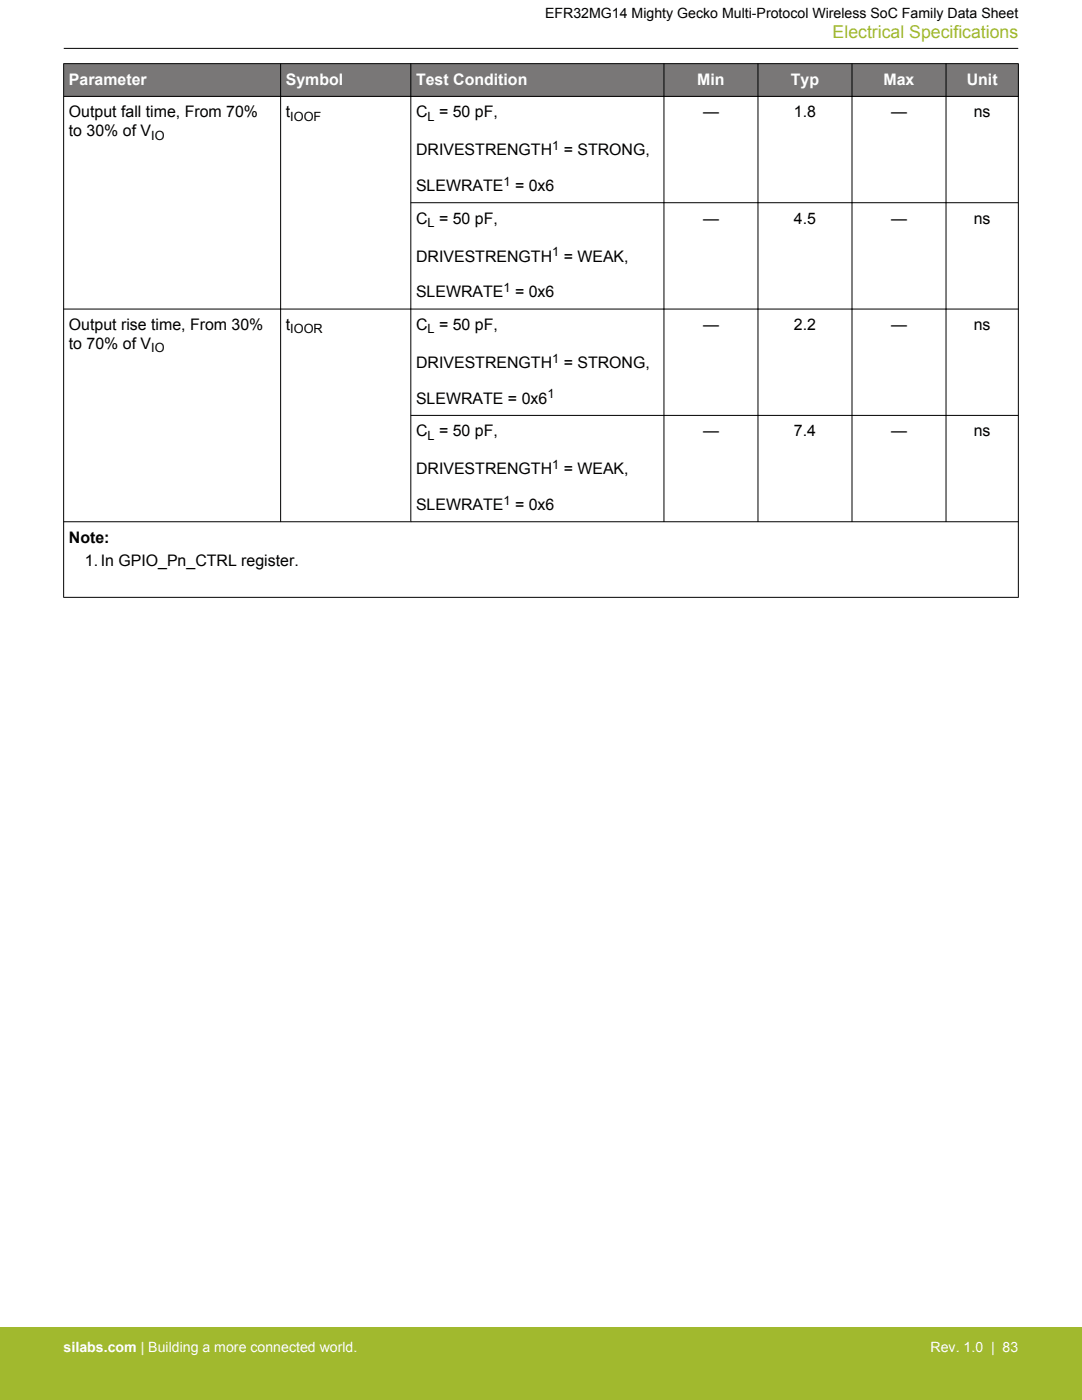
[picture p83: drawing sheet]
<svg xmlns="http://www.w3.org/2000/svg" width="216mm" height="279mm" viewBox="0 0 216 279" stroke-linecap="round" stroke-linejoin="round" font-family="sans-serif">
<defs><g id="words">
<text font-size="3.5" fill="#a1b92e" x="166.1" y="7.5">Electrical Specifications</text>
<g font-size="3.2" fill="#fff">
<text x="13.7" y="16.9">Parameter</text>
<text x="57" y="16.9">Symbol</text>
<text x="83" y="16.9">Test Condition</text>
<text x="139.1" y="16.9">Min</text>
<text x="157.8" y="16.9">Typ</text>
<text x="176.3" y="16.9">Max</text>
<text x="192.9" y="16.9">Unit</text>
</g>
<g font-size="3.2">
<text x="13.7" y="23.4">Output fall time, From 70%</text>
<text x="57" y="23.4">t</text>
<text x="83" y="23.4">C</text>
<text x="87.6" y="23.4">= 50 pF,</text>
<text x="140.3" y="23.4">—</text>
<text x="158.4" y="23.4">1.8</text>
<text x="177.8" y="23.4">—</text>
<text x="194.3" y="23.4">ns</text>
<text x="13.7" y="27.2">to 30% of V</text>
<text x="83" y="31">DRIVESTRENGTH</text>
<text x="112.5" y="31">= STRONG,</text>
<text x="83" y="38.1">SLEWRATE</text>
<text x="102.8" y="38.1">= 0x6</text>
<text x="83" y="44.6">C</text>
<text x="87.6" y="44.6">= 50 pF,</text>
<text x="140.3" y="44.6">—</text>
<text x="158.4" y="44.6">4.5</text>
<text x="177.8" y="44.6">—</text>
<text x="194.3" y="44.6">ns</text>
<text x="83" y="52.2">DRIVESTRENGTH</text>
<text x="112.5" y="52.2">= WEAK,</text>
<text x="83" y="59.3">SLEWRATE</text>
<text x="102.8" y="59.3">= 0x6</text>
<text x="13.7" y="65.9">Output rise time, From 30%</text>
<text x="57" y="65.9">t</text>
<text x="83" y="65.9">C</text>
<text x="87.6" y="65.9">= 50 pF,</text>
<text x="140.3" y="65.9">—</text>
<text x="158.4" y="65.9">2.2</text>
<text x="177.8" y="65.9">—</text>
<text x="194.3" y="65.9">ns</text>
<text x="13.7" y="69.7">to 70% of V</text>
<text x="83" y="73.4">DRIVESTRENGTH</text>
<text x="112.5" y="73.4">= STRONG,</text>
<text x="83" y="80.6">SLEWRATE = 0x6</text>
<text x="83" y="87.1">C</text>
<text x="87.6" y="87.1">= 50 pF,</text>
<text x="140.3" y="87.1">—</text>
<text x="158.4" y="87.1">7.4</text>
<text x="177.8" y="87.1">—</text>
<text x="194.3" y="87.1">ns</text>
<text x="83" y="94.6">DRIVESTRENGTH</text>
<text x="112.5" y="94.6">= WEAK,</text>
<text x="83" y="101.8">SLEWRATE</text>
<text x="102.8" y="101.8">= 0x6</text>
<text x="13.7" y="108.3">Note:</text>
<text x="16.9" y="113.1">1.In GPIO_Pn_CTRL register.</text>
</g>
<text font-size="2.8" x="108.8" y="3.5">EFR32MG14 Mighty Gecko Multi-Protocol Wireless SoC Family Data Sheet</text>
<g font-size="2.8" fill="#fff">
<text x="12.7" y="269.9">silabs.com | Building a more connected world.</text>
<text x="185.7" y="269.9">Rev. 1.0 | 83</text>
</g>
<g font-size="2.5">
<text x="30.2" y="27.9">IO</text>
<text x="57.9" y="24">IOOF</text>
<text x="85.3" y="24">L</text>
<text x="110.2" y="29.9">1</text>
<text x="100.5" y="37">1</text>
<text x="85.3" y="45.3">L</text>
<text x="110.2" y="51.1">1</text>
<text x="100.5" y="58.3">1</text>
<text x="30.2" y="70.3">IO</text>
<text x="57.9" y="66.5">IOOR</text>
<text x="85.3" y="66.5">L</text>
<text x="110.2" y="72.4">1</text>
<text x="109.2" y="79.5">1</text>
<text x="85.3" y="87.7">L</text>
<text x="110.2" y="93.6">1</text>
<text x="100.5" y="100.7">1</text>
</g>
</g></defs>
<g fill="#797777">
<path d="M12.7 12.7h190.5v6.5h-190.5z" fill-rule="evenodd"/>
<path d="M12.7 12.7h190.5v6.5h-190.5z" fill-rule="evenodd"/>
</g>
<g fill="none" stroke="#000" stroke-width=".2">
<path d="M12.7 12.7h190.5M12.7 19.2h190.5M12.7 12.7v106.6M12.7 9.7h190.5M56 12.7v91.5M82 12.7v91.5M132.5 12.7v91.5M151.2 12.7v91.5M170 12.7v91.5M188.8 12.7v91.5M203.2 12.7v106.6M81.9 40.5h121.3"/>
<path d="M12.7 61.7h190.5M81.9 82.9h121.3M12.7 104.1h190.5M12.7 119.2h190.5"/>
</g>
<path d="M0 264.9h215.9v14.5h-215.9z" fill="#a1b92e"/>
<use href="#words"/>
</svg>
